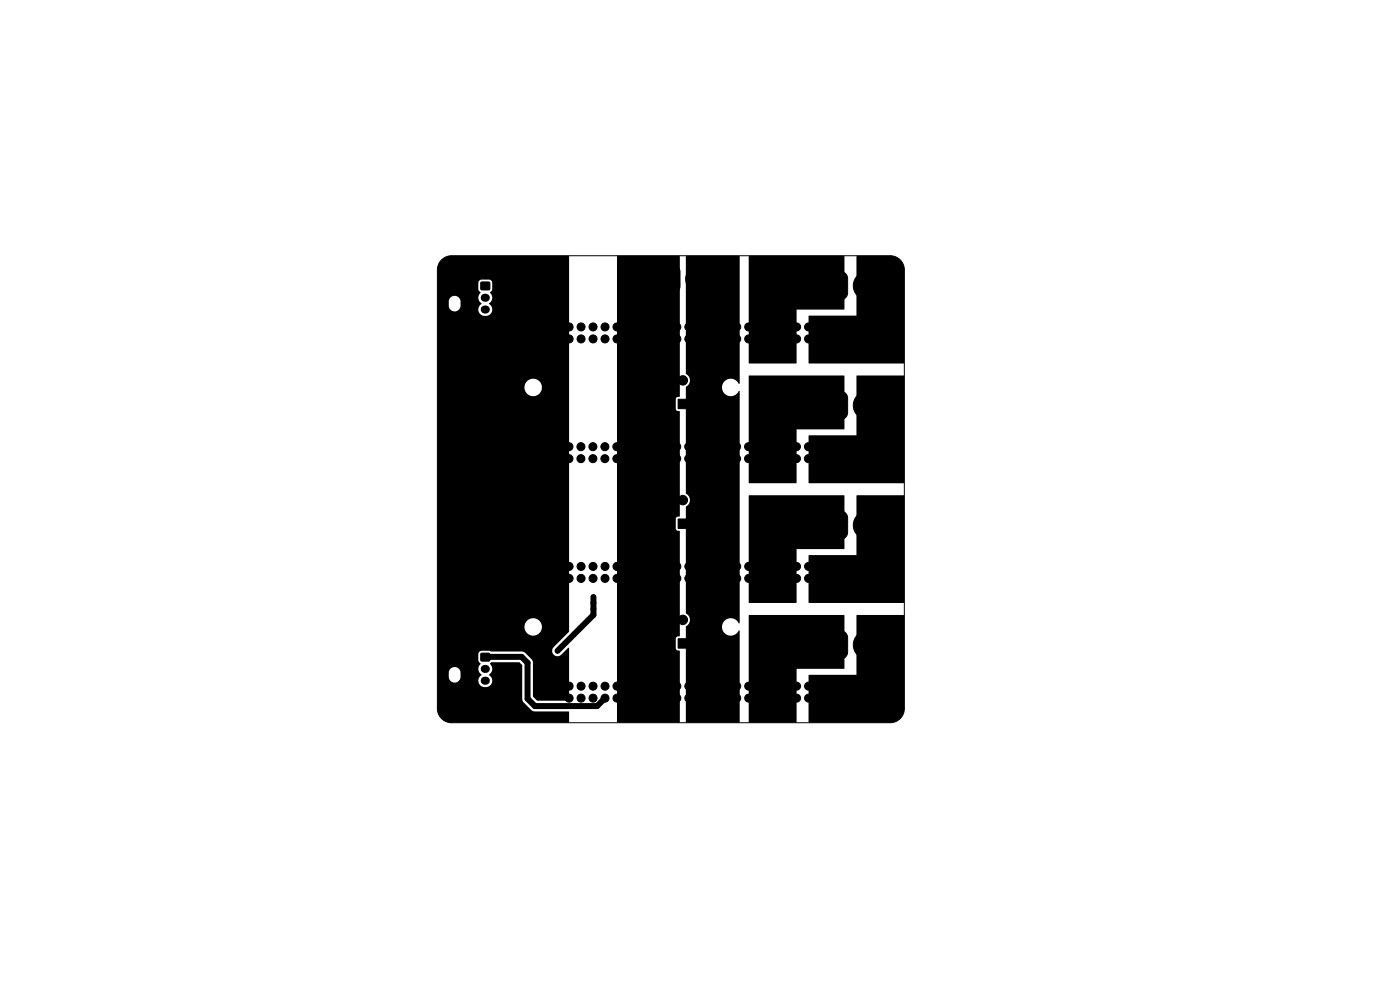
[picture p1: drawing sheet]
<svg xmlns="http://www.w3.org/2000/svg" width="297mm" height="210mm" viewBox="0 0 297 210" stroke-linecap="round" stroke-linejoin="round" font-family="sans-serif">
<g fill="#000" stroke="#000" stroke-width=".21">
<path d="M102 59.9h1.9v1.5h-1.9zM138.7 56.6l.9-.4h3.2a1.5 1.5 0 0 1 1.5 1.5v3a1.5 1.5 0 0 1-1.5 1.5h-3a1.5 1.5 0 0 1-1.5-1.5v-3.2zM174.3 58l.8-.4h3.2a1.5 1.5 0 0 1 1.5 1.5v3a1.5 1.5 0 0 1-1.5 1.5h-3a1.5 1.5 0 0 1-1.5-1.5v-3.2zM180.8 71h1.7v1.7h-1.7zM143.9 84.7h2v2h-2zM174.3 83.4l.8-.4h3.2a1.5 1.5 0 0 1 1.5 1.5v3a1.5 1.5 0 0 1-1.5 1.5h-3a1.5 1.5 0 0 1-1.5-1.5v-3.2zM180.8 96.4h1.7v1.7h-1.7zM143.9 110.1h2v2h-2zM174.3 108.8l.8-.4h3.2a1.5 1.5 0 0 1 1.5 1.5v3a1.5 1.5 0 0 1-1.5 1.5h-3a1.5 1.5 0 0 1-1.5-1.5v-3.2zM102 138.6h1.9v1.6h-1.9zM143.9 135.5h2v2h-2zM174.3 134.2l.8-.4h3.2a1.5 1.5 0 0 1 1.5 1.5v3a1.5 1.5 0 0 1-1.5 1.5h-3a1.5 1.5 0 0 1-1.5-1.5v-3.2z"/>
<path d="M180.8 121.8h1.7v1.7h-1.7zM180.8 147.2h1.7v1.7h-1.7z"/>
<circle cx="148.5" cy="59.2" r="3"/>
<circle cx="120.7" cy="69.4" r=".85"/>
<circle cx="120.7" cy="71.9" r=".85"/>
<circle cx="123.3" cy="69.4" r=".85"/>
<circle cx="123.3" cy="71.9" r=".85"/>
<circle cx="125.8" cy="69.4" r=".85"/>
<circle cx="125.8" cy="71.9" r=".85"/>
<circle cx="128.4" cy="71.9" r=".85"/>
<circle cx="128.4" cy="69.4" r=".85"/>
<circle cx="130.9" cy="69.4" r=".85"/>
<circle cx="130.9" cy="71.9" r=".85"/>
<circle cx="133.4" cy="71.9" r=".85"/>
<circle cx="133.4" cy="69.4" r=".85"/>
<circle cx="136" cy="71.9" r=".85"/>
<circle cx="136" cy="69.4" r=".85"/>
<circle cx="138.5" cy="69.4" r=".85"/>
<circle cx="138.5" cy="71.9" r=".85"/>
<circle cx="141.1" cy="69.4" r=".85"/>
<circle cx="141.1" cy="71.9" r=".85"/>
<circle cx="143.6" cy="69.4" r=".85"/>
<circle cx="143.6" cy="71.9" r=".85"/>
<circle cx="146.1" cy="71.9" r=".85"/>
<circle cx="146.1" cy="69.4" r=".85"/>
<circle cx="148.7" cy="69.4" r=".85"/>
<circle cx="148.7" cy="71.9" r=".85"/>
<circle cx="151.2" cy="71.9" r=".85"/>
<circle cx="151.2" cy="69.4" r=".85"/>
<circle cx="153.8" cy="69.4" r=".85"/>
<circle cx="153.8" cy="71.9" r=".85"/>
<circle cx="156.3" cy="69.4" r=".85"/>
<circle cx="156.3" cy="71.9" r=".85"/>
<circle cx="158.8" cy="71.9" r=".85"/>
<circle cx="158.8" cy="69.4" r=".85"/>
<circle cx="161.4" cy="69.4" r=".85"/>
<circle cx="161.4" cy="71.9" r=".85"/>
<circle cx="163.9" cy="69.4" r=".85"/>
<circle cx="163.9" cy="71.9" r=".85"/>
<circle cx="166.5" cy="71.9" r=".85"/>
<circle cx="166.5" cy="69.4" r=".85"/>
<circle cx="169" cy="71.9" r=".85"/>
<circle cx="169" cy="69.4" r=".85"/>
<circle cx="171.5" cy="69.4" r=".85"/>
<circle cx="171.5" cy="71.9" r=".85"/>
<circle cx="174.1" cy="71.9" r=".85"/>
<circle cx="174.1" cy="69.4" r=".85"/>
<circle cx="176.6" cy="69.4" r=".85"/>
<circle cx="176.6" cy="71.9" r=".85"/>
<circle cx="179.2" cy="69.4" r=".85"/>
<circle cx="179.2" cy="71.9" r=".85"/>
<circle cx="181.7" cy="69.4" r=".85"/>
<circle cx="184" cy="60.6" r="3"/>
<circle cx="120.7" cy="94.8" r=".85"/>
<circle cx="120.7" cy="97.3" r=".85"/>
<circle cx="123.2" cy="97.3" r=".85"/>
<circle cx="123.2" cy="94.8" r=".85"/>
<circle cx="125.8" cy="94.8" r=".85"/>
<circle cx="125.8" cy="97.3" r=".85"/>
<circle cx="128.3" cy="94.8" r=".85"/>
<circle cx="128.3" cy="97.3" r=".85"/>
<circle cx="130.9" cy="97.3" r=".85"/>
<circle cx="130.9" cy="94.8" r=".85"/>
<circle cx="133.4" cy="94.8" r=".85"/>
<circle cx="133.4" cy="97.3" r=".85"/>
<circle cx="135.9" cy="97.3" r=".85"/>
<circle cx="135.9" cy="94.8" r=".85"/>
<circle cx="138.5" cy="94.8" r=".85"/>
<circle cx="138.5" cy="97.3" r=".85"/>
<circle cx="141" cy="97.3" r=".85"/>
<circle cx="141" cy="94.8" r=".85"/>
<circle cx="143.6" cy="94.8" r=".85"/>
<circle cx="143.6" cy="97.3" r=".85"/>
<circle cx="144.9" cy="80.7" r="1"/>
<circle cx="146.1" cy="94.8" r=".85"/>
<circle cx="146.1" cy="97.3" r=".85"/>
<circle cx="148.6" cy="97.3" r=".85"/>
<circle cx="148.6" cy="94.8" r=".85"/>
<circle cx="151.2" cy="94.8" r=".85"/>
<circle cx="151.2" cy="97.3" r=".85"/>
<circle cx="153.7" cy="97.3" r=".85"/>
<circle cx="153.7" cy="94.8" r=".85"/>
<circle cx="156.3" cy="94.8" r=".85"/>
<circle cx="156.3" cy="97.3" r=".85"/>
<circle cx="158.8" cy="97.3" r=".85"/>
<circle cx="158.8" cy="94.8" r=".85"/>
<circle cx="161.3" cy="97.3" r=".85"/>
<circle cx="161.3" cy="94.8" r=".85"/>
<circle cx="163.9" cy="94.8" r=".85"/>
<circle cx="163.9" cy="97.3" r=".85"/>
<circle cx="166.4" cy="97.3" r=".85"/>
<circle cx="166.4" cy="94.8" r=".85"/>
<circle cx="169" cy="97.3" r=".85"/>
<circle cx="169" cy="94.8" r=".85"/>
<circle cx="171.5" cy="94.8" r=".85"/>
<circle cx="171.5" cy="97.3" r=".85"/>
<circle cx="174" cy="94.8" r=".85"/>
<circle cx="174" cy="97.3" r=".85"/>
<circle cx="176.6" cy="97.3" r=".85"/>
<circle cx="176.6" cy="94.8" r=".85"/>
<circle cx="179.1" cy="97.3" r=".85"/>
<circle cx="179.1" cy="94.8" r=".85"/>
<circle cx="181.7" cy="94.8" r=".85"/>
<circle cx="184" cy="86" r="3"/>
<circle cx="144.9" cy="106.1" r="1"/>
<circle cx="184" cy="111.4" r="3"/>
<circle cx="118.3" cy="138.1" r=".4"/>
<circle cx="119.5" cy="136.8" r=".4"/>
<circle cx="120.7" cy="135.5" r=".4"/>
<circle cx="120.7" cy="122.7" r=".85"/>
<circle cx="120.7" cy="120.2" r=".85"/>
<circle cx="123.3" cy="122.7" r=".85"/>
<circle cx="123.3" cy="120.2" r=".85"/>
<circle cx="125.8" cy="122.7" r=".85"/>
<circle cx="125.8" cy="120.2" r=".85"/>
<circle cx="125.9" cy="126.6" r=".4"/>
<circle cx="125.9" cy="127.9" r=".4"/>
<circle cx="125.9" cy="129.2" r=".4"/>
<circle cx="128.4" cy="122.7" r=".85"/>
<circle cx="128.4" cy="120.2" r=".85"/>
<circle cx="130.9" cy="120.2" r=".85"/>
<circle cx="130.9" cy="122.7" r=".85"/>
<circle cx="133.4" cy="120.2" r=".85"/>
<circle cx="133.4" cy="122.7" r=".85"/>
<circle cx="136" cy="122.7" r=".85"/>
<circle cx="136" cy="120.2" r=".85"/>
<circle cx="138.5" cy="122.7" r=".85"/>
<circle cx="138.5" cy="120.2" r=".85"/>
<circle cx="141.1" cy="120.2" r=".85"/>
<circle cx="141.1" cy="122.7" r=".85"/>
<circle cx="143.6" cy="120.2" r=".85"/>
<circle cx="143.6" cy="122.7" r=".85"/>
<circle cx="144.9" cy="131.5" r="1"/>
<circle cx="146.1" cy="122.7" r=".85"/>
<circle cx="146.1" cy="120.2" r=".85"/>
<circle cx="148.7" cy="122.7" r=".85"/>
<circle cx="148.7" cy="120.2" r=".85"/>
<circle cx="151.2" cy="122.7" r=".85"/>
<circle cx="151.2" cy="120.2" r=".85"/>
<circle cx="153.8" cy="122.7" r=".85"/>
<circle cx="153.8" cy="120.2" r=".85"/>
<circle cx="156.3" cy="122.7" r=".85"/>
<circle cx="156.3" cy="120.2" r=".85"/>
<circle cx="158.8" cy="120.2" r=".85"/>
<circle cx="158.8" cy="122.7" r=".85"/>
<circle cx="161.4" cy="122.7" r=".85"/>
<circle cx="161.4" cy="120.2" r=".85"/>
<circle cx="163.9" cy="122.7" r=".85"/>
<circle cx="163.9" cy="120.2" r=".85"/>
<circle cx="166.5" cy="120.2" r=".85"/>
<circle cx="166.5" cy="122.7" r=".85"/>
<circle cx="169" cy="122.7" r=".85"/>
<circle cx="169" cy="120.2" r=".85"/>
<circle cx="171.5" cy="120.2" r=".85"/>
<circle cx="171.5" cy="122.7" r=".85"/>
<circle cx="174.1" cy="120.2" r=".85"/>
<circle cx="174.1" cy="122.7" r=".85"/>
<circle cx="176.6" cy="122.7" r=".85"/>
<circle cx="176.6" cy="120.2" r=".85"/>
<circle cx="179.2" cy="122.7" r=".85"/>
<circle cx="179.2" cy="120.2" r=".85"/>
<circle cx="181.7" cy="120.2" r=".85"/>
<circle cx="184" cy="136.8" r="3"/>
<circle cx="120.7" cy="148.1" r=".85"/>
<circle cx="120.7" cy="145.6" r=".85"/>
<circle cx="123.3" cy="148.1" r=".85"/>
<circle cx="123.3" cy="145.6" r=".85"/>
<circle cx="125.8" cy="145.6" r=".85"/>
<circle cx="125.8" cy="148.1" r=".85"/>
<circle cx="128.4" cy="148.1" r=".85"/>
<circle cx="128.4" cy="145.6" r=".85"/>
<circle cx="130.9" cy="145.6" r=".85"/>
<circle cx="130.9" cy="148.1" r=".85"/>
<circle cx="133.4" cy="148.1" r=".85"/>
<circle cx="133.4" cy="145.6" r=".85"/>
<circle cx="136" cy="145.6" r=".85"/>
<circle cx="136" cy="148.1" r=".85"/>
<circle cx="138.5" cy="148.1" r=".85"/>
<circle cx="138.5" cy="145.6" r=".85"/>
<circle cx="141.1" cy="145.6" r=".85"/>
<circle cx="141.1" cy="148.1" r=".85"/>
<circle cx="143.6" cy="148.1" r=".85"/>
<circle cx="143.6" cy="145.6" r=".85"/>
<circle cx="146.1" cy="148.1" r=".85"/>
<circle cx="146.1" cy="145.6" r=".85"/>
<circle cx="148.7" cy="145.6" r=".85"/>
<circle cx="148.7" cy="148.1" r=".85"/>
<circle cx="151.2" cy="148.1" r=".85"/>
<circle cx="151.2" cy="145.6" r=".85"/>
<circle cx="153.8" cy="148.1" r=".85"/>
<circle cx="153.8" cy="145.6" r=".85"/>
<circle cx="156.3" cy="145.6" r=".85"/>
<circle cx="156.3" cy="148.1" r=".85"/>
<circle cx="158.8" cy="148.1" r=".85"/>
<circle cx="158.8" cy="145.6" r=".85"/>
<circle cx="161.4" cy="148.1" r=".85"/>
<circle cx="161.4" cy="145.6" r=".85"/>
<circle cx="163.9" cy="145.6" r=".85"/>
<circle cx="163.9" cy="148.1" r=".85"/>
<circle cx="166.5" cy="148.1" r=".85"/>
<circle cx="166.5" cy="145.6" r=".85"/>
<circle cx="169" cy="148.1" r=".85"/>
<circle cx="169" cy="145.6" r=".85"/>
<circle cx="171.5" cy="148.1" r=".85"/>
<circle cx="171.5" cy="145.6" r=".85"/>
<circle cx="174.1" cy="148.1" r=".85"/>
<circle cx="174.1" cy="145.6" r=".85"/>
<circle cx="176.6" cy="148.1" r=".85"/>
<circle cx="176.6" cy="145.6" r=".85"/>
<circle cx="179.2" cy="148.1" r=".85"/>
<circle cx="179.2" cy="145.6" r=".85"/>
<circle cx="181.7" cy="145.6" r=".85"/>
</g>
<path d="M102.8 68.2h.3M102.8 65.7h.3M102.8 63.2h.3M102.8 141.9h.3M102.8 144.4h.3M102.8 146.9h.3" fill="none" stroke="#000" stroke-width="1.7"/>
<path d="M103 139.4l7.7-.1 1.2 1.3v7.6l1.6 1.6h13.2l1.7-1.7M125.9 126.6v3.8l-7.6 7.7" fill="none" stroke="#000" stroke-width="1.3"/>
<path d="M93.6 55.2l.9-.7 1.3-.3 24.9 .1v79.7l-3.4 3.4a1.14 1.14 0 0 0 .2 1.5 1.14 1.14 0 0 0 1.5 0l1.5-1.5h.2v11.2h-6.7l-.9-.9-.1-7.4-1.6-1.9-.7-.2h-6.5l-.5-.2h-1.5a.74 .74 0 0 0-.7 .7v1.5l.5 .6a1.49 1.49 0 0 0 .2 2.4 1.43 1.43 0 0 0-.3 2.1 1.43 1.43 0 0 0 2.2-.1 1.43 1.43 0 0 0-.4-2.1 1.5 1.5 0 0 0 .2-2.4l.4-.2h5.9l.6 .6v7.2l.2 .7 1.8 1.7 .4 .2h7.5v2.4h-24.9l-1-.1-1.2-.8-.5-.7-.2-.7-.1-7.4h2.4v.2a1.26 1.26 0 0 0 1.3 1 1.26 1.26 0 0 0 1.2-1.1v-1.2a1.26 1.26 0 0 0-1.3-1 1.26 1.26 0 0 0-1.2 1.1v1h-2.4v-10.5h18.5a1.86 1.86 0 0 0 2.7 1.5 1.86 1.86 0 0 0 .1-3.2 1.86 1.86 0 0 0-2.8 1.4v.3h-18.5v-50.8h18.5a1.86 1.86 0 0 0 2.7 1.5 1.86 1.86 0 0 0 .1-3.2 1.86 1.86 0 0 0-2.8 1.4v.3h-18.5v-17.4h2.4a1.25 1.25 0 0 0 .8 1.1 1.25 1.25 0 0 0 1.4-.3h4.1v.2a1.47 1.47 0 0 0 2.3 .9 1.47 1.47 0 0 0-.1-2.4 1.5 1.5 0 0 0 .2-2.4l.5-.6v-1.4l-.1-.4-.5-.3h-1.6l-.6 .3-.1 .4v1.4l.5 .7a1.49 1.49 0 0 0 .2 2.3 1.58 1.58 0 0 0-.7 1.3h-4.1l.1-.2a2 2 0 0 0 .2-1.5 1.25 1.25 0 0 0-1.2-1.2 1.25 1.25 0 0 0-1.3 1.1v1h-2.4v-8l.3-.9zM130.9 54.3h13.3v29.9a.62 .62 0 0 0-.8 .4v2.2l.2 .3 .6 .2v22.3a.62 .62 0 0 0-.8 .4v2.2l.2 .3 .6 .2v22.3a.62 .62 0 0 0-.8 .4v2.2l.2 .3 .6 .2v15.2h-13.3zM145.5 54.3h11.4v27.1a2.22 2.22 0 0 0-2.4-1 1.88 1.88 0 0 0-.8 3.1 1.88 1.88 0 0 0 3.1-.6l.1 .1v49.2a2.22 2.22 0 0 0-2.4-1 1.88 1.88 0 0 0-.8 3.1 1.88 1.88 0 0 0 3.1-.6l.1 .1v19.5h-11.3l-.1-.1v-20.3a1.62 1.62 0 0 0 0-2.8v-22.6a1.62 1.62 0 0 0 0-2.8v-22.6a1.62 1.62 0 0 0 0-2.8zM158.9 54.3h20.2v11.3l-10.1 .1-.1 11.4-10.1-.1zM181.7 54.3h7.8l1.2 .6 .9 1.1 .3 1.2-.1 19.9h-20.2v-10.1l10.1-.1zM158.9 79.7h20.2v11.3l-10.1 .1-.1 11.4-10.1-.1zM181.7 79.7h10.1v22.8h-20.2v-10.1l10.1-.1zM158.9 105.1h20.2v11.3l-10.1 .1-.1 11.4-10.1-.1zM181.7 105.1h10.1v22.8h-20.2v-10.1l10.1-.1zM158.9 130.5h20.2v11.3l-10.1 .1-.1 11.4-10.1-.1zM181.7 130.5h10.1l.1 19.8-.3 1.3-.9 1.1-.7 .4-.8 .2h-17.6v-10.1l10.1-.1z" fill="#000"/>
<path d="M93.7 55.1l.9-.6 1.2-.3h93.1a3 3 0 0 1 3 3v93.1a3 3 0 0 1-3 3h-93.1a3 3 0 0 1-3-3v-93.1l.3-1.3z" fill="none" stroke="#000" stroke-width=".21"/>
</svg>
